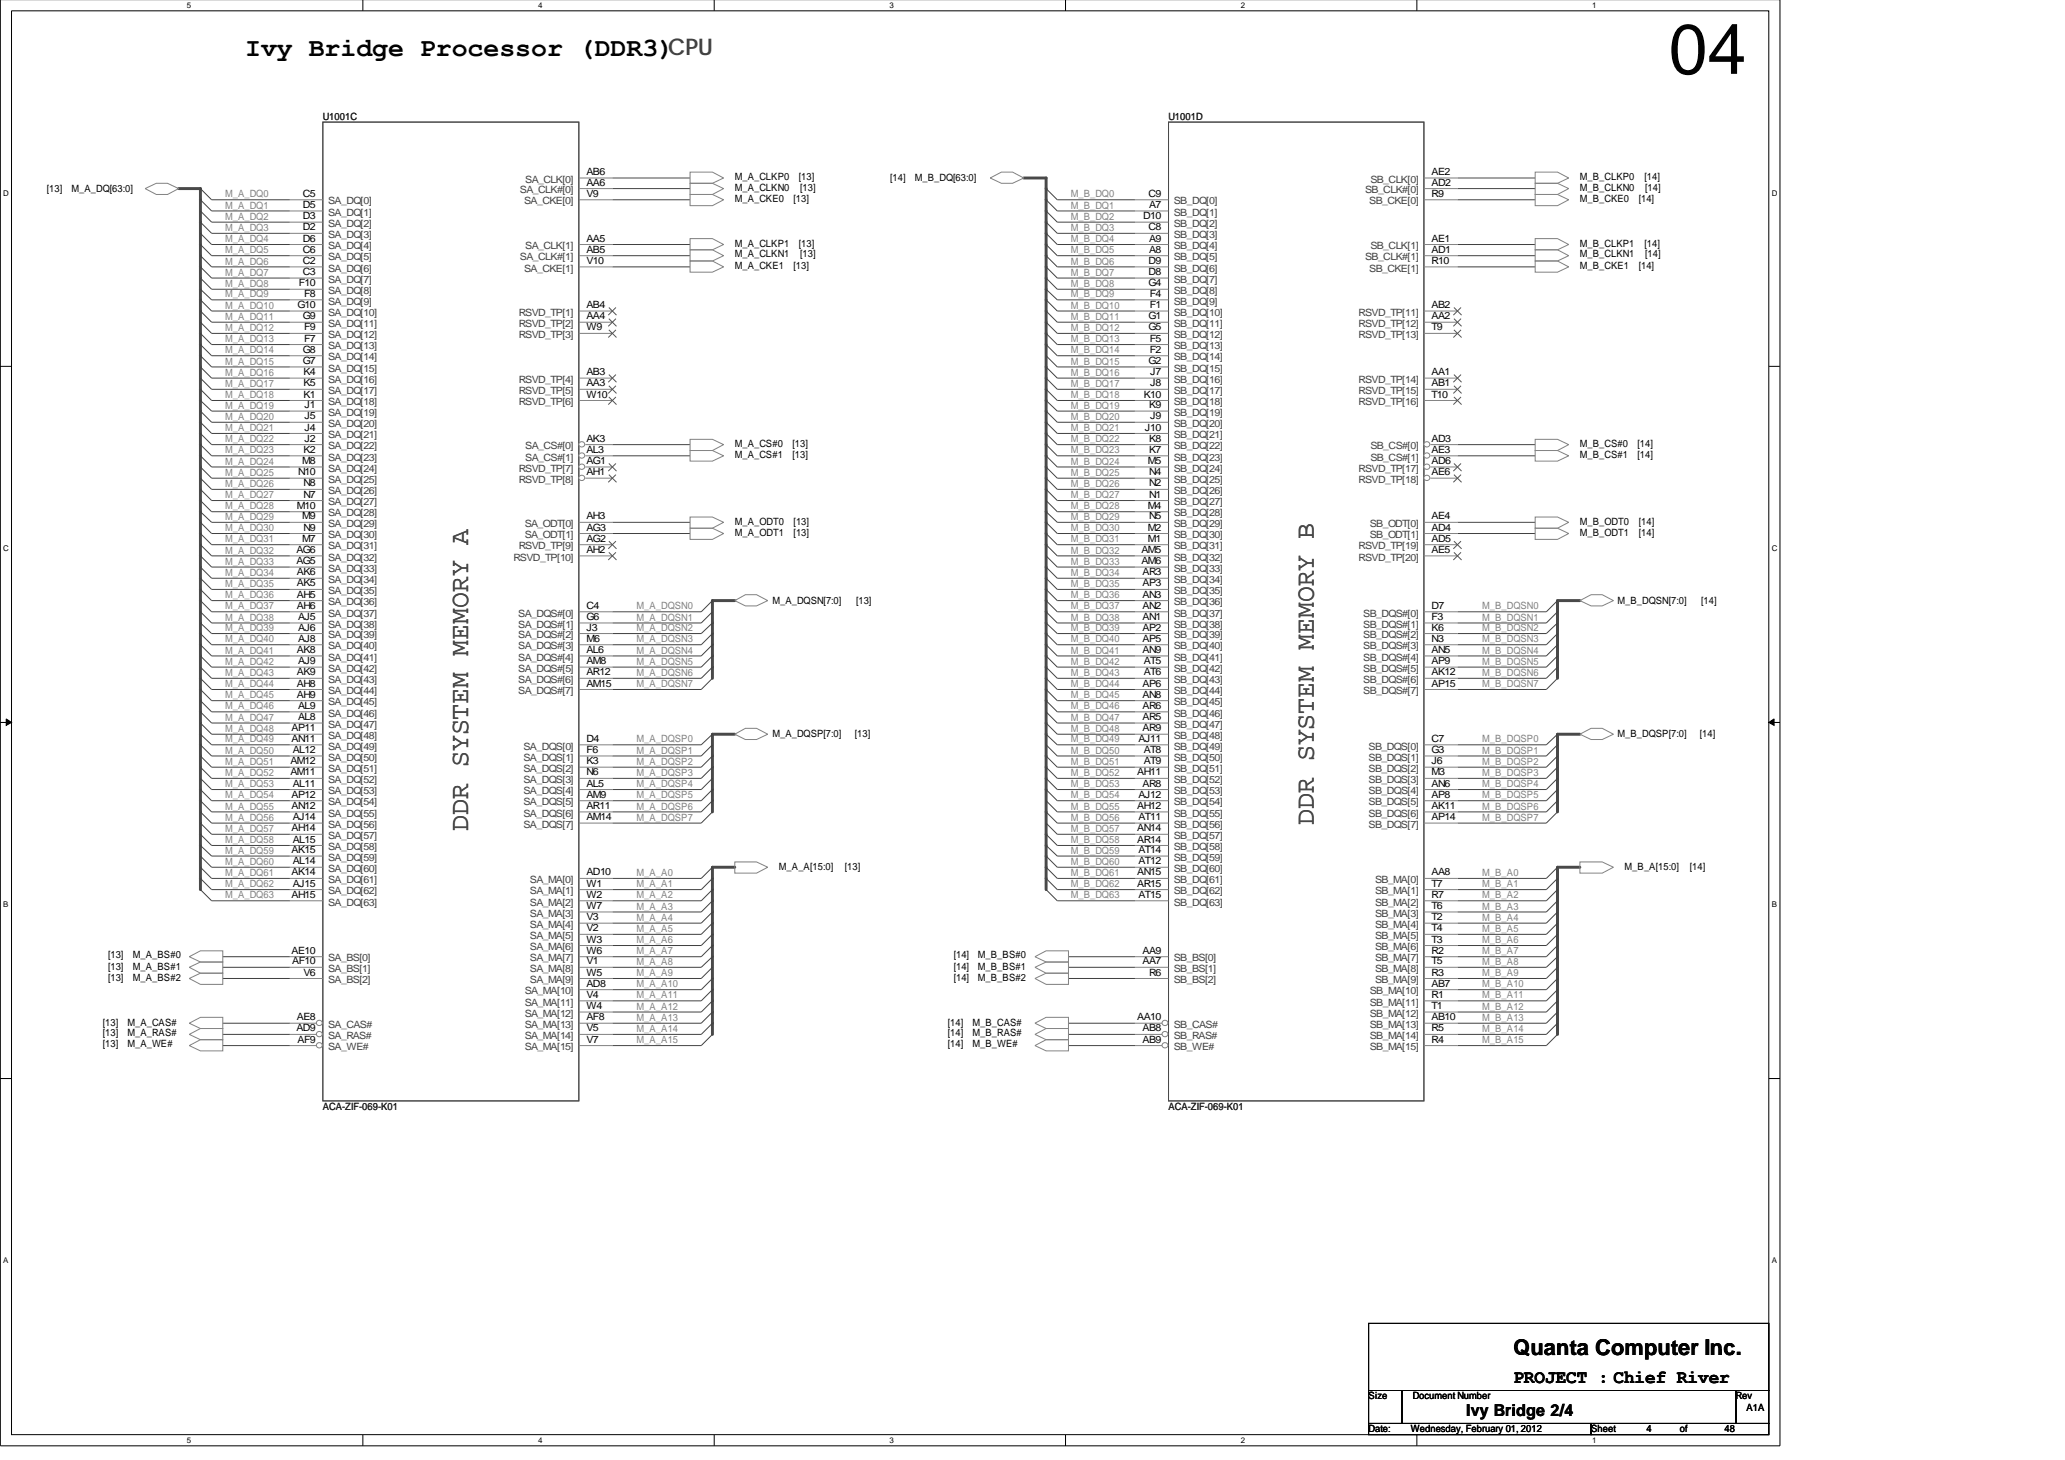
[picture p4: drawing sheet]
<svg xmlns="http://www.w3.org/2000/svg" width="297mm" height="210mm" viewBox="0 0 297 210" stroke-linecap="round" stroke-linejoin="round" font-family="sans-serif">
<defs><g id="words">
<text font-size="10.2" x="240" y="10.6">04</text>
<text font-size="3.8" x="35.3" y="8">Ivy Bridge Processor (DDR3)</text>
<g font-size="3.8" fill="#474747">
<text x="67.3" y="119.5" transform="rotate(-90 67.3 119.5)">DDR SYSTEM MEMORY A</text>
<text x="189" y="118.6" transform="rotate(-90 189 118.6)">DDR SYSTEM MEMORY B</text>
</g>
<text font-size="3.3" fill="#404040" x="96" y="7.9">CPU</text>
<text font-size="3.1" x="217.7" y="194.9">Quanta Computer Inc.</text>
<text font-size="2.7" x="217.7" y="199">PROJECT : Chief River</text>
<text font-size="2.4" x="210.9" y="203.6">Ivy Bridge 2/4</text>
<g font-size="1.4" fill="#232323">
<text x="46.4" y="17.2">U1001C</text>
<text x="168.1" y="17.2">U1001D</text>
<text x="46.4" y="159.6">ACA-ZIF-069-K01</text>
<text x="168.1" y="159.6">ACA-ZIF-069-K01</text>
</g>
<g font-size="1.4">
<text x="6.7" y="27.6">[13]</text>
<text x="10.3" y="27.6">M_A_DQ[63:0]</text>
<text x="43.6" y="28.3">C5</text>
<text x="43.6" y="29.9">D5</text>
<text x="84.4" y="26.7">AA6</text>
<text x="84.4" y="25.2">AB6</text>
<text x="84.4" y="28.3">V9</text>
<text x="105.7" y="25.9">M_A_CLKP0</text>
<text x="105.7" y="27.5">M_A_CLKN0</text>
<text x="105.7" y="29.1">M_A_CKE0</text>
<text x="114.2" y="29.1">[13]</text>
<text x="114.9" y="25.9">[13]</text>
<text x="115.1" y="27.5">[13]</text>
<text x="128" y="26">[14]</text>
<text x="131.6" y="26">M_B_DQ[63:0]</text>
<text x="165.2" y="28.3">C9</text>
<text x="165.3" y="29.9">A7</text>
<text x="205.9" y="28.3">R9</text>
<text x="205.9" y="25.2">AE2</text>
<text x="205.9" y="26.7">AD2</text>
<text x="227.3" y="27.5">M_B_CLKN0</text>
<text x="227.3" y="29.1">M_B_CKE0</text>
<text x="227.3" y="25.9">M_B_CLKP0</text>
<text x="235.7" y="29.1">[14]</text>
<text x="236.6" y="25.9">[14]</text>
<text x="236.7" y="27.5">[14]</text>
<text x="43.6" y="31.5">D3</text>
<text x="43.6" y="33.1">D2</text>
<text x="43.6" y="34.7">D6</text>
<text x="84.4" y="34.7">AA5</text>
<text x="105.7" y="35.5">M_A_CLKP1</text>
<text x="114.9" y="35.5">[13]</text>
<text x="164.4" y="31.5">D10</text>
<text x="165.2" y="33.1">C8</text>
<text x="165.3" y="34.7">A9</text>
<text x="205.9" y="34.7">AE1</text>
<text x="227.3" y="35.5">M_B_CLKP1</text>
<text x="236.6" y="35.5">[14]</text>
<text x="43" y="41.2">F10</text>
<text x="43.6" y="36.4">C6</text>
<text x="43.6" y="38">C2</text>
<text x="43.6" y="39.6">C3</text>
<text x="84.4" y="36.4">AB5</text>
<text x="84.4" y="38">V10</text>
<text x="105.7" y="37">M_A_CLKN1</text>
<text x="105.7" y="38.6">M_A_CKE1</text>
<text x="114.2" y="38.6">[13]</text>
<text x="115.1" y="37">[13]</text>
<text x="165.2" y="38">D9</text>
<text x="165.2" y="39.6">D8</text>
<text x="165.2" y="41.2">G4</text>
<text x="165.3" y="36.4">A8</text>
<text x="205.9" y="38">R10</text>
<text x="205.9" y="36.4">AD1</text>
<text x="227.3" y="37">M_B_CLKN1</text>
<text x="227.3" y="38.6">M_B_CKE1</text>
<text x="235.7" y="38.6">[14]</text>
<text x="236.7" y="37">[14]</text>
<text x="42.8" y="44.3">G10</text>
<text x="43.6" y="45.9">G9</text>
<text x="43.7" y="42.7">F8</text>
<text x="43.7" y="47.5">F9</text>
<text x="84.4" y="44.3">AB4</text>
<text x="84.4" y="45.9">AA4</text>
<text x="84.4" y="47.5">W9</text>
<text x="165.2" y="45.9">G1</text>
<text x="165.2" y="47.5">G5</text>
<text x="165.4" y="42.7">F4</text>
<text x="165.4" y="44.3">F1</text>
<text x="205.9" y="44.3">AB2</text>
<text x="205.9" y="45.9">AA2</text>
<text x="205.9" y="47.5">T9</text>
<text x="43.6" y="50.7">G8</text>
<text x="43.6" y="52.4">G7</text>
<text x="43.6" y="54">K4</text>
<text x="43.7" y="49.1">F7</text>
<text x="84.4" y="54">AB3</text>
<text x="165.2" y="52.4">G2</text>
<text x="165.4" y="49.1">F5</text>
<text x="165.4" y="50.7">F2</text>
<text x="165.5" y="54">J7</text>
<text x="205.9" y="54">AA1</text>
<text x="43.6" y="55.6">K5</text>
<text x="43.6" y="57.2">K1</text>
<text x="43.8" y="58.7">J1</text>
<text x="84.4" y="55.6">AA3</text>
<text x="84.4" y="57.2">W10</text>
<text x="164.5" y="57.2">K10</text>
<text x="165.3" y="58.7">K9</text>
<text x="165.5" y="55.6">J8</text>
<text x="205.9" y="55.6">AB1</text>
<text x="205.9" y="57.2">T10</text>
<text x="43.6" y="65.1">K2</text>
<text x="43.8" y="60.3">J5</text>
<text x="43.8" y="61.9">J4</text>
<text x="43.8" y="63.5">J2</text>
<text x="84.4" y="63.5">AK3</text>
<text x="84.4" y="65.1">AL3</text>
<text x="105.7" y="64.3">M_A_CS#0</text>
<text x="105.7" y="65.9">M_A_CS#1</text>
<text x="114" y="64.3">[13]</text>
<text x="114" y="65.9">[13]</text>
<text x="164.7" y="61.9">J10</text>
<text x="165.3" y="63.5">K8</text>
<text x="165.3" y="65.1">K7</text>
<text x="165.5" y="60.3">J9</text>
<text x="205.9" y="63.5">AD3</text>
<text x="205.9" y="65.1">AE3</text>
<text x="227.3" y="64.3">M_B_CS#0</text>
<text x="227.3" y="65.9">M_B_CS#1</text>
<text x="235.6" y="64.3">[14]</text>
<text x="235.6" y="65.9">[14]</text>
<text x="42.9" y="68.3">N10</text>
<text x="43.5" y="66.7">M8</text>
<text x="43.6" y="70">N8</text>
<text x="43.6" y="71.6">N7</text>
<text x="84.4" y="66.7">AG1</text>
<text x="84.4" y="68.3">AH1</text>
<text x="165.1" y="66.7">M5</text>
<text x="165.3" y="68.3">N4</text>
<text x="165.3" y="70">N2</text>
<text x="165.3" y="71.6">N1</text>
<text x="205.9" y="66.7">AD6</text>
<text x="205.9" y="68.3">AE6</text>
<text x="42.7" y="73.2">M10</text>
<text x="43.5" y="74.7">M9</text>
<text x="43.5" y="77.9">M7</text>
<text x="43.6" y="76.3">N9</text>
<text x="84.4" y="77.9">AG2</text>
<text x="84.4" y="74.7">AH3</text>
<text x="84.4" y="76.3">AG3</text>
<text x="105.7" y="75.5">M_A_ODT0</text>
<text x="105.7" y="77.1">M_A_ODT1</text>
<text x="114.2" y="75.5">[13]</text>
<text x="114.2" y="77.1">[13]</text>
<text x="165.1" y="73.2">M4</text>
<text x="165.1" y="76.3">M2</text>
<text x="165.1" y="77.9">M1</text>
<text x="165.3" y="74.7">N5</text>
<text x="205.9" y="74.7">AE4</text>
<text x="205.9" y="76.3">AD4</text>
<text x="205.9" y="77.9">AD5</text>
<text x="227.3" y="77.1">M_B_ODT1</text>
<text x="227.3" y="75.5">M_B_ODT0</text>
<text x="235.7" y="77.1">[14]</text>
<text x="235.7" y="75.5">[14]</text>
<text x="42.6" y="79.5">AG6</text>
<text x="42.6" y="81.1">AG5</text>
<text x="42.7" y="82.7">AK6</text>
<text x="84.4" y="79.5">AH2</text>
<text x="164.2" y="79.5">AM5</text>
<text x="164.2" y="81.1">AM6</text>
<text x="164.4" y="82.7">AR3</text>
<text x="205.9" y="79.5">AE5</text>
<text x="42.7" y="84.3">AK5</text>
<text x="42.7" y="86">AH5</text>
<text x="42.7" y="87.6">AH6</text>
<text x="42.9" y="89.2">AJ5</text>
<text x="84.4" y="87.6">C4</text>
<text x="84.4" y="89.2">G6</text>
<text x="111.1" y="86.8">M_A_DQSN[7:0]</text>
<text x="123.1" y="86.8">[13]</text>
<text x="164.4" y="84.3">AP3</text>
<text x="164.4" y="86">AN3</text>
<text x="164.4" y="87.6">AN2</text>
<text x="164.4" y="89.2">AN1</text>
<text x="205.9" y="87.6">D7</text>
<text x="205.9" y="89.2">F3</text>
<text x="232.7" y="86.8">M_B_DQSN[7:0]</text>
<text x="244.7" y="86.8">[14]</text>
<text x="42.7" y="93.9">AK8</text>
<text x="42.9" y="90.7">AJ6</text>
<text x="42.9" y="92.3">AJ8</text>
<text x="42.9" y="95.5">AJ9</text>
<text x="84.4" y="90.7">J3</text>
<text x="84.4" y="92.3">M6</text>
<text x="84.4" y="93.9">AL6</text>
<text x="84.4" y="95.5">AM8</text>
<text x="164.4" y="90.7">AP2</text>
<text x="164.4" y="92.3">AP5</text>
<text x="164.4" y="93.9">AN9</text>
<text x="164.5" y="95.5">AT5</text>
<text x="205.9" y="93.9">AN5</text>
<text x="205.9" y="95.5">AP9</text>
<text x="205.9" y="90.7">K6</text>
<text x="205.9" y="92.3">N3</text>
<text x="42.7" y="97.1">AK9</text>
<text x="42.7" y="98.7">AH8</text>
<text x="42.7" y="100.3">AH9</text>
<text x="42.9" y="102">AL9</text>
<text x="84.4" y="97.1">AR12</text>
<text x="84.4" y="98.7">AM15</text>
<text x="164.4" y="98.7">AP6</text>
<text x="164.4" y="100.3">AN8</text>
<text x="164.4" y="102">AR6</text>
<text x="164.5" y="97.1">AT6</text>
<text x="205.9" y="97.1">AK12</text>
<text x="205.9" y="98.7">AP15</text>
<text x="42" y="105.2">AP11</text>
<text x="42" y="106.7">AN11</text>
<text x="42.9" y="103.6">AL8</text>
<text x="84.4" y="106.7">D4</text>
<text x="111.1" y="106">M_A_DQSP[7:0]</text>
<text x="123" y="106">[13]</text>
<text x="163.8" y="106.7">AJ11</text>
<text x="164.4" y="103.6">AR5</text>
<text x="164.4" y="105.2">AR9</text>
<text x="205.9" y="106.7">C7</text>
<text x="232.7" y="106">M_B_DQSP[7:0]</text>
<text x="244.5" y="106">[14]</text>
<text x="41.8" y="109.9">AM12</text>
<text x="41.8" y="111.5">AM11</text>
<text x="42.1" y="108.3">AL12</text>
<text x="42.1" y="113.1">AL11</text>
<text x="84.4" y="108.3">F6</text>
<text x="84.4" y="109.9">K3</text>
<text x="84.4" y="111.5">N6</text>
<text x="84.4" y="113.1">AL5</text>
<text x="163.6" y="111.5">AH11</text>
<text x="164.4" y="113.1">AR8</text>
<text x="164.5" y="108.3">AT8</text>
<text x="164.5" y="109.9">AT9</text>
<text x="205.9" y="113.1">AN6</text>
<text x="205.9" y="108.3">G3</text>
<text x="205.9" y="109.9">J6</text>
<text x="205.9" y="111.5">M3</text>
<text x="42" y="114.7">AP12</text>
<text x="42" y="116.3">AN12</text>
<text x="42" y="119.6">AH14</text>
<text x="42.1" y="118">AJ14</text>
<text x="84.4" y="114.7">AM9</text>
<text x="84.4" y="116.3">AR11</text>
<text x="84.4" y="118">AM14</text>
<text x="163.6" y="116.3">AH12</text>
<text x="163.6" y="119.6">AN14</text>
<text x="163.8" y="114.7">AJ12</text>
<text x="163.8" y="118">AT11</text>
<text x="205.9" y="114.7">AP8</text>
<text x="205.9" y="116.3">AK11</text>
<text x="205.9" y="118">AP14</text>
<text x="42" y="122.7">AK15</text>
<text x="42" y="125.9">AK14</text>
<text x="42.1" y="121.2">AL15</text>
<text x="42.1" y="124.3">AL14</text>
<text x="84.4" y="125.9">AD10</text>
<text x="112" y="125.1">M_A_A[15:0]</text>
<text x="121.5" y="125.1">[13]</text>
<text x="163.6" y="121.2">AR14</text>
<text x="163.6" y="125.9">AN15</text>
<text x="163.8" y="122.7">AT14</text>
<text x="163.8" y="124.3">AT12</text>
<text x="205.9" y="125.9">AA8</text>
<text x="233.7" y="125.1">M_B_A[15:0]</text>
<text x="243.1" y="125.1">[14]</text>
<text x="42" y="129.1">AH15</text>
<text x="42.1" y="127.5">AJ15</text>
<text x="84.4" y="127.5">W1</text>
<text x="84.4" y="129.1">W2</text>
<text x="84.4" y="130.7">W7</text>
<text x="163.6" y="127.5">AR15</text>
<text x="163.8" y="129.1">AT15</text>
<text x="205.9" y="127.5">T7</text>
<text x="205.9" y="129.1">R7</text>
<text x="205.9" y="130.7">T6</text>
<text x="15.5" y="137.8">[13]</text>
<text x="19.1" y="137.8">M_A_BS#0</text>
<text x="42" y="137.2">AE10</text>
<text x="84.4" y="132.3">V3</text>
<text x="84.4" y="134">V2</text>
<text x="84.4" y="135.6">W3</text>
<text x="84.4" y="137.2">W6</text>
<text x="137.2" y="137.8">[14]</text>
<text x="140.7" y="137.8">M_B_BS#0</text>
<text x="164.4" y="137.2">AA9</text>
<text x="205.9" y="132.3">T2</text>
<text x="205.9" y="134">T4</text>
<text x="205.9" y="135.6">T3</text>
<text x="205.9" y="137.2">R2</text>
<text x="15.5" y="139.5">[13]</text>
<text x="15.5" y="141.1">[13]</text>
<text x="19.1" y="139.5">M_A_BS#1</text>
<text x="19.1" y="141.1">M_A_BS#2</text>
<text x="42" y="138.7">AF10</text>
<text x="43.6" y="140.3">V6</text>
<text x="84.4" y="138.7">V1</text>
<text x="84.4" y="140.3">W5</text>
<text x="84.4" y="141.9">AD8</text>
<text x="84.4" y="143.5">V4</text>
<text x="137.2" y="139.5">[14]</text>
<text x="137.2" y="141.1">[14]</text>
<text x="140.7" y="139.5">M_B_BS#1</text>
<text x="140.7" y="141.1">M_B_BS#2</text>
<text x="164.4" y="138.7">AA7</text>
<text x="165.3" y="140.3">R6</text>
<text x="205.9" y="138.7">T5</text>
<text x="205.9" y="140.3">R3</text>
<text x="205.9" y="141.9">AB7</text>
<text x="205.9" y="143.5">R1</text>
<text x="14.8" y="149">[13]</text>
<text x="14.8" y="147.5">[13]</text>
<text x="18.3" y="149">M_A_RAS#</text>
<text x="18.3" y="147.5">M_A_CAS#</text>
<text x="42.6" y="148.3">AD9</text>
<text x="42.7" y="146.7">AE8</text>
<text x="42.8" y="150">AF9</text>
<text x="84.4" y="145.1">W4</text>
<text x="84.4" y="146.7">AF8</text>
<text x="84.4" y="148.3">V5</text>
<text x="84.4" y="150">V7</text>
<text x="136.3" y="149">[14]</text>
<text x="136.3" y="147.5">[14]</text>
<text x="139.9" y="149">M_B_RAS#</text>
<text x="139.9" y="147.5">M_B_CAS#</text>
<text x="163.6" y="146.7">AA10</text>
<text x="164.4" y="148.3">AB8</text>
<text x="164.4" y="150">AB9</text>
<text x="205.9" y="145.1">T1</text>
<text x="205.9" y="146.7">AB10</text>
<text x="205.9" y="148.3">R5</text>
<text x="205.9" y="150">R4</text>
<text x="14.8" y="150.6">[13]</text>
<text x="18.3" y="150.6">M_A_WE#</text>
<text x="136.3" y="150.6">[14]</text>
<text x="139.9" y="150.6">M_B_WE#</text>
<text x="196.9" y="201.3">Size</text>
<text x="203.2" y="201.3">Document Number</text>
<text x="249.7" y="201.3">Rev</text>
<text x="251.2" y="202.9">A1A</text>
<text x="196.9" y="206">Date:</text>
<text x="203" y="206">Wednesday, February 01, 2012</text>
<text x="228.9" y="206">Sheet</text>
<text x="236.8" y="206">4</text>
<text x="241.6" y="206">of</text>
<text x="248.1" y="206">48</text>
</g>
<g font-size="1.4" fill="#818181">
<text x="32.4" y="28.4">M_A_DQ0</text>
<text x="154" y="28.4">M_B_DQ0</text>
<text x="32.4" y="30">M_A_DQ1</text>
<text x="32.4" y="31.6">M_A_DQ2</text>
<text x="32.4" y="33.2">M_A_DQ3</text>
<text x="32.4" y="34.8">M_A_DQ4</text>
<text x="154" y="31.6">M_B_DQ2</text>
<text x="154" y="33.2">M_B_DQ3</text>
<text x="154" y="34.8">M_B_DQ4</text>
<text x="154" y="30">M_B_DQ1</text>
<text x="32.4" y="36.4">M_A_DQ5</text>
<text x="32.4" y="38">M_A_DQ6</text>
<text x="32.4" y="39.7">M_A_DQ7</text>
<text x="32.4" y="41.3">M_A_DQ8</text>
<text x="154" y="38">M_B_DQ6</text>
<text x="154" y="39.7">M_B_DQ7</text>
<text x="154" y="36.4">M_B_DQ5</text>
<text x="154" y="41.3">M_B_DQ8</text>
<text x="32.4" y="44.4">M_A_DQ10</text>
<text x="32.4" y="46">M_A_DQ11</text>
<text x="32.4" y="47.6">M_A_DQ12</text>
<text x="32.4" y="42.8">M_A_DQ9</text>
<text x="154" y="44.4">M_B_DQ10</text>
<text x="154" y="46">M_B_DQ11</text>
<text x="154" y="47.6">M_B_DQ12</text>
<text x="154" y="42.8">M_B_DQ9</text>
<text x="32.4" y="49.2">M_A_DQ13</text>
<text x="32.4" y="50.8">M_A_DQ14</text>
<text x="32.4" y="52.4">M_A_DQ15</text>
<text x="154" y="49.2">M_B_DQ13</text>
<text x="154" y="52.4">M_B_DQ15</text>
<text x="154" y="50.8">M_B_DQ14</text>
<text x="32.4" y="57.3">M_A_DQ18</text>
<text x="32.4" y="58.8">M_A_DQ19</text>
<text x="32.4" y="54">M_A_DQ16</text>
<text x="32.4" y="55.7">M_A_DQ17</text>
<text x="154" y="57.3">M_B_DQ18</text>
<text x="154" y="58.8">M_B_DQ19</text>
<text x="154" y="54">M_B_DQ16</text>
<text x="154" y="55.7">M_B_DQ17</text>
<text x="32.4" y="62">M_A_DQ21</text>
<text x="32.4" y="60.4">M_A_DQ20</text>
<text x="32.4" y="63.6">M_A_DQ22</text>
<text x="32.4" y="65.2">M_A_DQ23</text>
<text x="154" y="62">M_B_DQ21</text>
<text x="154" y="60.4">M_B_DQ20</text>
<text x="154" y="65.2">M_B_DQ23</text>
<text x="154" y="63.6">M_B_DQ22</text>
<text x="32.4" y="66.8">M_A_DQ24</text>
<text x="32.4" y="71.7">M_A_DQ27</text>
<text x="32.4" y="70">M_A_DQ26</text>
<text x="32.4" y="68.4">M_A_DQ25</text>
<text x="154" y="68.4">M_B_DQ25</text>
<text x="154" y="66.8">M_B_DQ24</text>
<text x="154" y="71.7">M_B_DQ27</text>
<text x="154" y="70">M_B_DQ26</text>
<text x="32.4" y="76.4">M_A_DQ30</text>
<text x="32.4" y="73.3">M_A_DQ28</text>
<text x="32.4" y="74.8">M_A_DQ29</text>
<text x="154" y="76.4">M_B_DQ30</text>
<text x="154" y="73.3">M_B_DQ28</text>
<text x="154" y="74.8">M_B_DQ29</text>
<text x="32.4" y="78">M_A_DQ31</text>
<text x="32.4" y="82.8">M_A_DQ34</text>
<text x="32.4" y="79.6">M_A_DQ32</text>
<text x="32.4" y="81.2">M_A_DQ33</text>
<text x="154" y="82.8">M_B_DQ34</text>
<text x="154" y="79.6">M_B_DQ32</text>
<text x="154" y="81.2">M_B_DQ33</text>
<text x="154" y="78">M_B_DQ31</text>
<text x="32.4" y="84.4">M_A_DQ35</text>
<text x="32.4" y="87.7">M_A_DQ37</text>
<text x="32.4" y="86">M_A_DQ36</text>
<text x="32.4" y="89.3">M_A_DQ38</text>
<text x="91.6" y="89.3">M_A_DQSN1</text>
<text x="91.6" y="87.7">M_A_DQSN0</text>
<text x="154" y="84.4">M_B_DQ35</text>
<text x="154" y="87.7">M_B_DQ37</text>
<text x="154" y="86">M_B_DQ36</text>
<text x="154" y="89.3">M_B_DQ38</text>
<text x="213.2" y="89.3">M_B_DQSN1</text>
<text x="213.2" y="87.7">M_B_DQSN0</text>
<text x="32.4" y="90.8">M_A_DQ39</text>
<text x="32.4" y="92.4">M_A_DQ40</text>
<text x="32.4" y="95.6">M_A_DQ42</text>
<text x="32.4" y="94">M_A_DQ41</text>
<text x="91.6" y="92.4">M_A_DQSN3</text>
<text x="91.6" y="90.8">M_A_DQSN2</text>
<text x="91.6" y="95.6">M_A_DQSN5</text>
<text x="91.6" y="94">M_A_DQSN4</text>
<text x="154" y="90.8">M_B_DQ39</text>
<text x="154" y="94">M_B_DQ41</text>
<text x="154" y="92.4">M_B_DQ40</text>
<text x="154" y="95.6">M_B_DQ42</text>
<text x="213.2" y="92.4">M_B_DQSN3</text>
<text x="213.2" y="90.8">M_B_DQSN2</text>
<text x="213.2" y="95.6">M_B_DQSN5</text>
<text x="213.2" y="94">M_B_DQSN4</text>
<text x="32.4" y="98.8">M_A_DQ44</text>
<text x="32.4" y="100.4">M_A_DQ45</text>
<text x="32.4" y="97.2">M_A_DQ43</text>
<text x="91.6" y="97.2">M_A_DQSN6</text>
<text x="91.6" y="98.8">M_A_DQSN7</text>
<text x="154" y="98.8">M_B_DQ44</text>
<text x="154" y="100.4">M_B_DQ45</text>
<text x="154" y="97.2">M_B_DQ43</text>
<text x="213.2" y="97.2">M_B_DQSN6</text>
<text x="213.2" y="98.8">M_B_DQSN7</text>
<text x="32.4" y="103.7">M_A_DQ47</text>
<text x="32.4" y="102">M_A_DQ46</text>
<text x="32.4" y="106.8">M_A_DQ49</text>
<text x="32.4" y="105.3">M_A_DQ48</text>
<text x="91.6" y="106.8">M_A_DQSP0</text>
<text x="154" y="102">M_B_DQ46</text>
<text x="154" y="103.7">M_B_DQ47</text>
<text x="154" y="105.3">M_B_DQ48</text>
<text x="154" y="106.8">M_B_DQ49</text>
<text x="213.2" y="106.8">M_B_DQSP0</text>
<text x="32.4" y="111.6">M_A_DQ52</text>
<text x="32.4" y="113.2">M_A_DQ53</text>
<text x="32.4" y="110">M_A_DQ51</text>
<text x="32.4" y="108.4">M_A_DQ50</text>
<text x="91.6" y="108.4">M_A_DQSP1</text>
<text x="91.6" y="110">M_A_DQSP2</text>
<text x="91.6" y="111.6">M_A_DQSP3</text>
<text x="91.6" y="113.2">M_A_DQSP4</text>
<text x="154" y="113.2">M_B_DQ53</text>
<text x="154" y="110">M_B_DQ51</text>
<text x="154" y="108.4">M_B_DQ50</text>
<text x="154" y="111.6">M_B_DQ52</text>
<text x="213.2" y="108.4">M_B_DQSP1</text>
<text x="213.2" y="111.6">M_B_DQSP3</text>
<text x="213.2" y="110">M_B_DQSP2</text>
<text x="213.2" y="113.2">M_B_DQSP4</text>
<text x="32.4" y="114.8">M_A_DQ54</text>
<text x="32.4" y="118">M_A_DQ56</text>
<text x="32.4" y="116.4">M_A_DQ55</text>
<text x="32.4" y="119.6">M_A_DQ57</text>
<text x="91.6" y="116.4">M_A_DQSP6</text>
<text x="91.6" y="114.8">M_A_DQSP5</text>
<text x="91.6" y="118">M_A_DQSP7</text>
<text x="154" y="118">M_B_DQ56</text>
<text x="154" y="119.6">M_B_DQ57</text>
<text x="154" y="114.8">M_B_DQ54</text>
<text x="154" y="116.4">M_B_DQ55</text>
<text x="213.2" y="114.8">M_B_DQSP5</text>
<text x="213.2" y="116.4">M_B_DQSP6</text>
<text x="213.2" y="118">M_B_DQSP7</text>
<text x="32.4" y="121.3">M_A_DQ58</text>
<text x="32.4" y="122.8">M_A_DQ59</text>
<text x="32.4" y="126">M_A_DQ61</text>
<text x="32.4" y="124.4">M_A_DQ60</text>
<text x="91.6" y="126">M_A_A0</text>
<text x="154" y="121.3">M_B_DQ58</text>
<text x="154" y="122.8">M_B_DQ59</text>
<text x="154" y="126">M_B_DQ61</text>
<text x="154" y="124.4">M_B_DQ60</text>
<text x="213.2" y="126">M_B_A0</text>
<text x="32.4" y="127.6">M_A_DQ62</text>
<text x="32.4" y="129.2">M_A_DQ63</text>
<text x="91.6" y="127.6">M_A_A1</text>
<text x="91.6" y="129.2">M_A_A2</text>
<text x="91.6" y="130.8">M_A_A3</text>
<text x="154" y="129.2">M_B_DQ63</text>
<text x="154" y="127.6">M_B_DQ62</text>
<text x="213.2" y="127.6">M_B_A1</text>
<text x="213.2" y="129.2">M_B_A2</text>
<text x="213.2" y="130.8">M_B_A3</text>
<text x="91.6" y="134">M_A_A5</text>
<text x="91.6" y="135.6">M_A_A6</text>
<text x="91.6" y="137.3">M_A_A7</text>
<text x="91.6" y="132.4">M_A_A4</text>
<text x="213.2" y="134">M_B_A5</text>
<text x="213.2" y="135.6">M_B_A6</text>
<text x="213.2" y="137.3">M_B_A7</text>
<text x="213.2" y="132.4">M_B_A4</text>
<text x="91.6" y="140.4">M_A_A9</text>
<text x="91.6" y="142">M_A_A10</text>
<text x="91.6" y="143.6">M_A_A11</text>
<text x="91.6" y="138.8">M_A_A8</text>
<text x="213.2" y="140.4">M_B_A9</text>
<text x="213.2" y="142">M_B_A10</text>
<text x="213.2" y="143.6">M_B_A11</text>
<text x="213.2" y="138.8">M_B_A8</text>
<text x="91.6" y="145.2">M_A_A12</text>
<text x="91.6" y="148.4">M_A_A14</text>
<text x="91.6" y="146.8">M_A_A13</text>
<text x="213.2" y="145.2">M_B_A12</text>
<text x="213.2" y="148.4">M_B_A14</text>
<text x="213.2" y="146.8">M_B_A13</text>
<text x="91.6" y="150">M_A_A15</text>
<text x="213.2" y="150">M_B_A15</text>
</g>
<g font-size="1.4" fill="#414141">
<text x="47.2" y="29.4">SA_DQ[0]</text>
<text x="74.8" y="27.8">SA_CLK#[0]</text>
<text x="75.4" y="29.4">SA_CKE[0]</text>
<text x="75.6" y="26.3">SA_CLK[0]</text>
<text x="168.8" y="29.4">SB_DQ[0]</text>
<text x="196.4" y="27.8">SB_CLK#[0]</text>
<text x="197" y="29.4">SB_CKE[0]</text>
<text x="197.1" y="26.3">SB_CLK[0]</text>
<text x="47.2" y="31">SA_DQ[1]</text>
<text x="47.2" y="32.6">SA_DQ[2]</text>
<text x="47.2" y="34.2">SA_DQ[3]</text>
<text x="47.2" y="35.8">SA_DQ[4]</text>
<text x="75.6" y="35.8">SA_CLK[1]</text>
<text x="168.8" y="31">SB_DQ[1]</text>
<text x="168.8" y="32.6">SB_DQ[2]</text>
<text x="168.8" y="34.2">SB_DQ[3]</text>
<text x="168.8" y="35.8">SB_DQ[4]</text>
<text x="197.1" y="35.8">SB_CLK[1]</text>
<text x="47.2" y="37.5">SA_DQ[5]</text>
<text x="47.2" y="39.1">SA_DQ[6]</text>
<text x="47.2" y="40.7">SA_DQ[7]</text>
<text x="74.8" y="37.5">SA_CLK#[1]</text>
<text x="75.4" y="39.1">SA_CKE[1]</text>
<text x="168.8" y="37.5">SB_DQ[5]</text>
<text x="168.8" y="39.1">SB_DQ[6]</text>
<text x="168.8" y="40.7">SB_DQ[7]</text>
<text x="196.4" y="37.5">SB_CLK#[1]</text>
<text x="197" y="39.1">SB_CKE[1]</text>
<text x="47.2" y="42.3">SA_DQ[8]</text>
<text x="47.2" y="43.8">SA_DQ[9]</text>
<text x="47.2" y="45.4">SA_DQ[10]</text>
<text x="47.2" y="47">SA_DQ[11]</text>
<text x="74.6" y="45.4">RSVD_TP[1]</text>
<text x="74.6" y="47">RSVD_TP[2]</text>
<text x="168.8" y="42.3">SB_DQ[8]</text>
<text x="168.8" y="43.8">SB_DQ[9]</text>
<text x="168.8" y="45.4">SB_DQ[10]</text>
<text x="168.8" y="47">SB_DQ[11]</text>
<text x="195.4" y="45.4">RSVD_TP[11]</text>
<text x="195.4" y="47">RSVD_TP[12]</text>
<text x="47.2" y="48.6">SA_DQ[12]</text>
<text x="47.2" y="50.2">SA_DQ[13]</text>
<text x="47.2" y="51.8">SA_DQ[14]</text>
<text x="47.2" y="53.5">SA_DQ[15]</text>
<text x="74.6" y="48.6">RSVD_TP[3]</text>
<text x="168.8" y="48.6">SB_DQ[12]</text>
<text x="168.8" y="50.2">SB_DQ[13]</text>
<text x="168.8" y="51.8">SB_DQ[14]</text>
<text x="168.8" y="53.5">SB_DQ[15]</text>
<text x="195.4" y="48.6">RSVD_TP[13]</text>
<text x="47.2" y="55.1">SA_DQ[16]</text>
<text x="47.2" y="56.7">SA_DQ[17]</text>
<text x="47.2" y="58.3">SA_DQ[18]</text>
<text x="47.2" y="59.8">SA_DQ[19]</text>
<text x="74.6" y="55.1">RSVD_TP[4]</text>
<text x="74.6" y="56.7">RSVD_TP[5]</text>
<text x="74.6" y="58.3">RSVD_TP[6]</text>
<text x="168.8" y="55.1">SB_DQ[16]</text>
<text x="168.8" y="56.7">SB_DQ[17]</text>
<text x="168.8" y="58.3">SB_DQ[18]</text>
<text x="168.8" y="59.8">SB_DQ[19]</text>
<text x="195.4" y="55.1">RSVD_TP[14]</text>
<text x="195.4" y="56.7">RSVD_TP[15]</text>
<text x="195.4" y="58.3">RSVD_TP[16]</text>
<text x="47.2" y="61.4">SA_DQ[20]</text>
<text x="47.2" y="63">SA_DQ[21]</text>
<text x="47.2" y="64.6">SA_DQ[22]</text>
<text x="75.6" y="64.6">SA_CS#[0]</text>
<text x="168.8" y="61.4">SB_DQ[20]</text>
<text x="168.8" y="63">SB_DQ[21]</text>
<text x="168.8" y="64.6">SB_DQ[22]</text>
<text x="197.1" y="64.6">SB_CS#[0]</text>
<text x="47.2" y="66.2">SA_DQ[23]</text>
<text x="47.2" y="67.8">SA_DQ[24]</text>
<text x="47.2" y="69.5">SA_DQ[25]</text>
<text x="47.2" y="71.1">SA_DQ[26]</text>
<text x="74.6" y="67.8">RSVD_TP[7]</text>
<text x="74.6" y="69.5">RSVD_TP[8]</text>
<text x="75.6" y="66.2">SA_CS#[1]</text>
<text x="168.8" y="66.2">SB_DQ[23]</text>
<text x="168.8" y="67.8">SB_DQ[24]</text>
<text x="168.8" y="69.5">SB_DQ[25]</text>
<text x="168.8" y="71.1">SB_DQ[26]</text>
<text x="195.4" y="67.8">RSVD_TP[17]</text>
<text x="195.4" y="69.5">RSVD_TP[18]</text>
<text x="197.1" y="66.2">SB_CS#[1]</text>
<text x="47.2" y="72.7">SA_DQ[27]</text>
<text x="47.2" y="74.3">SA_DQ[28]</text>
<text x="47.2" y="75.8">SA_DQ[29]</text>
<text x="47.2" y="77.4">SA_DQ[30]</text>
<text x="75.5" y="75.8">SA_ODT[0]</text>
<text x="75.5" y="77.4">SA_ODT[1]</text>
<text x="168.8" y="72.7">SB_DQ[27]</text>
<text x="168.8" y="74.3">SB_DQ[28]</text>
<text x="168.8" y="75.8">SB_DQ[29]</text>
<text x="168.8" y="77.4">SB_DQ[30]</text>
<text x="197" y="75.8">SB_ODT[0]</text>
<text x="197" y="77.4">SB_ODT[1]</text>
<text x="47.2" y="79">SA_DQ[31]</text>
<text x="47.2" y="80.6">SA_DQ[32]</text>
<text x="47.2" y="82.2">SA_DQ[33]</text>
<text x="47.2" y="83.8">SA_DQ[34]</text>
<text x="73.9" y="80.6">RSVD_TP[10]</text>
<text x="74.6" y="79">RSVD_TP[9]</text>
<text x="168.8" y="79">SB_DQ[31]</text>
<text x="168.8" y="80.6">SB_DQ[32]</text>
<text x="168.8" y="82.2">SB_DQ[33]</text>
<text x="168.8" y="83.8">SB_DQ[34]</text>
<text x="195.4" y="79">RSVD_TP[19]</text>
<text x="195.4" y="80.6">RSVD_TP[20]</text>
<text x="47.2" y="85.4">SA_DQ[35]</text>
<text x="47.2" y="87.1">SA_DQ[36]</text>
<text x="47.2" y="88.7">SA_DQ[37]</text>
<text x="74.5" y="88.7">SA_DQS#[0]</text>
<text x="168.8" y="85.4">SB_DQ[35]</text>
<text x="168.8" y="87.1">SB_DQ[36]</text>
<text x="168.8" y="88.7">SB_DQ[37]</text>
<text x="196.1" y="88.7">SB_DQS#[0]</text>
<text x="47.2" y="90.3">SA_DQ[38]</text>
<text x="47.2" y="91.8">SA_DQ[39]</text>
<text x="47.2" y="93.4">SA_DQ[40]</text>
<text x="47.2" y="95">SA_DQ[41]</text>
<text x="74.5" y="90.3">SA_DQS#[1]</text>
<text x="74.5" y="91.8">SA_DQS#[2]</text>
<text x="74.5" y="93.4">SA_DQS#[3]</text>
<text x="74.5" y="95">SA_DQS#[4]</text>
<text x="168.8" y="90.3">SB_DQ[38]</text>
<text x="168.8" y="91.8">SB_DQ[39]</text>
<text x="168.8" y="93.4">SB_DQ[40]</text>
<text x="168.8" y="95">SB_DQ[41]</text>
<text x="196.1" y="95">SB_DQS#[4]</text>
<text x="196.1" y="90.3">SB_DQS#[1]</text>
<text x="196.1" y="91.8">SB_DQS#[2]</text>
<text x="196.1" y="93.4">SB_DQS#[3]</text>
<text x="47.2" y="96.6">SA_DQ[42]</text>
<text x="47.2" y="98.2">SA_DQ[43]</text>
<text x="47.2" y="99.8">SA_DQ[44]</text>
<text x="47.2" y="101.4">SA_DQ[45]</text>
<text x="74.5" y="96.6">SA_DQS#[5]</text>
<text x="74.5" y="98.2">SA_DQS#[6]</text>
<text x="74.5" y="99.8">SA_DQS#[7]</text>
<text x="168.8" y="96.6">SB_DQ[42]</text>
<text x="168.8" y="98.2">SB_DQ[43]</text>
<text x="168.8" y="99.8">SB_DQ[44]</text>
<text x="168.8" y="101.4">SB_DQ[45]</text>
<text x="196.1" y="96.6">SB_DQS#[5]</text>
<text x="196.1" y="98.2">SB_DQS#[6]</text>
<text x="196.1" y="99.8">SB_DQS#[7]</text>
<text x="47.2" y="103.1">SA_DQ[46]</text>
<text x="47.2" y="104.7">SA_DQ[47]</text>
<text x="47.2" y="106.3">SA_DQ[48]</text>
<text x="47.2" y="107.8">SA_DQ[49]</text>
<text x="75.3" y="107.8">SA_DQS[0]</text>
<text x="168.8" y="103.1">SB_DQ[46]</text>
<text x="168.8" y="104.7">SB_DQ[47]</text>
<text x="168.8" y="106.3">SB_DQ[48]</text>
<text x="168.8" y="107.8">SB_DQ[49]</text>
<text x="196.9" y="107.8">SB_DQS[0]</text>
<text x="47.2" y="109.4">SA_DQ[50]</text>
<text x="47.2" y="111">SA_DQ[51]</text>
<text x="47.2" y="112.6">SA_DQ[52]</text>
<text x="75.3" y="109.4">SA_DQS[1]</text>
<text x="75.3" y="111">SA_DQS[2]</text>
<text x="75.3" y="112.6">SA_DQS[3]</text>
<text x="168.8" y="109.4">SB_DQ[50]</text>
<text x="168.8" y="111">SB_DQ[51]</text>
<text x="168.8" y="112.6">SB_DQ[52]</text>
<text x="196.9" y="109.4">SB_DQS[1]</text>
<text x="196.9" y="111">SB_DQS[2]</text>
<text x="196.9" y="112.6">SB_DQS[3]</text>
<text x="47.2" y="114.2">SA_DQ[53]</text>
<text x="47.2" y="115.8">SA_DQ[54]</text>
<text x="47.2" y="117.4">SA_DQ[55]</text>
<text x="47.2" y="119.1">SA_DQ[56]</text>
<text x="75.3" y="114.2">SA_DQS[4]</text>
<text x="75.3" y="115.8">SA_DQS[5]</text>
<text x="75.3" y="117.4">SA_DQS[6]</text>
<text x="75.3" y="119.1">SA_DQS[7]</text>
<text x="168.8" y="114.2">SB_DQ[53]</text>
<text x="168.8" y="115.8">SB_DQ[54]</text>
<text x="168.8" y="117.4">SB_DQ[55]</text>
<text x="168.8" y="119.1">SB_DQ[56]</text>
<text x="196.9" y="114.2">SB_DQS[4]</text>
<text x="196.9" y="115.8">SB_DQS[5]</text>
<text x="196.9" y="117.4">SB_DQS[6]</text>
<text x="196.9" y="119.1">SB_DQS[7]</text>
<text x="47.2" y="120.7">SA_DQ[57]</text>
<text x="47.2" y="122.3">SA_DQ[58]</text>
<text x="47.2" y="123.8">SA_DQ[59]</text>
<text x="47.2" y="125.4">SA_DQ[60]</text>
<text x="168.8" y="120.7">SB_DQ[57]</text>
<text x="168.8" y="122.3">SB_DQ[58]</text>
<text x="168.8" y="123.8">SB_DQ[59]</text>
<text x="168.8" y="125.4">SB_DQ[60]</text>
<text x="47.2" y="127">SA_DQ[61]</text>
<text x="47.2" y="128.6">SA_DQ[62]</text>
<text x="47.2" y="130.2">SA_DQ[63]</text>
<text x="76.2" y="127">SA_MA[0]</text>
<text x="76.2" y="128.6">SA_MA[1]</text>
<text x="76.2" y="130.2">SA_MA[2]</text>
<text x="76.2" y="131.8">SA_MA[3]</text>
<text x="168.8" y="127">SB_DQ[61]</text>
<text x="168.8" y="128.6">SB_DQ[62]</text>
<text x="168.8" y="130.2">SB_DQ[63]</text>
<text x="197.8" y="127">SB_MA[0]</text>
<text x="197.8" y="128.6">SB_MA[1]</text>
<text x="197.8" y="130.2">SB_MA[2]</text>
<text x="197.8" y="131.8">SB_MA[3]</text>
<text x="76.2" y="133.4">SA_MA[4]</text>
<text x="76.2" y="135.1">SA_MA[5]</text>
<text x="76.2" y="136.7">SA_MA[6]</text>
<text x="197.8" y="133.4">SB_MA[4]</text>
<text x="197.8" y="135.1">SB_MA[5]</text>
<text x="197.8" y="136.7">SB_MA[6]</text>
<text x="47.2" y="138.3">SA_BS[0]</text>
<text x="47.2" y="139.8">SA_BS[1]</text>
<text x="47.2" y="141.4">SA_BS[2]</text>
<text x="75.5" y="143">SA_MA[10]</text>
<text x="76.2" y="138.3">SA_MA[7]</text>
<text x="76.2" y="139.8">SA_MA[8]</text>
<text x="76.2" y="141.4">SA_MA[9]</text>
<text x="168.8" y="138.3">SB_BS[0]</text>
<text x="168.8" y="139.8">SB_BS[1]</text>
<text x="168.8" y="141.4">SB_BS[2]</text>
<text x="197" y="143">SB_MA[10]</text>
<text x="197.8" y="138.3">SB_MA[7]</text>
<text x="197.8" y="139.8">SB_MA[8]</text>
<text x="197.8" y="141.4">SB_MA[9]</text>
<text x="47.2" y="147.8">SA_CAS#</text>
<text x="47.2" y="149.4">SA_RAS#</text>
<text x="75.5" y="144.6">SA_MA[11]</text>
<text x="75.5" y="146.2">SA_MA[12]</text>
<text x="75.5" y="147.8">SA_MA[13]</text>
<text x="75.5" y="149.4">SA_MA[14]</text>
<text x="168.8" y="147.8">SB_CAS#</text>
<text x="168.8" y="149.4">SB_RAS#</text>
<text x="197" y="144.6">SB_MA[11]</text>
<text x="197" y="146.2">SB_MA[12]</text>
<text x="197" y="147.8">SB_MA[13]</text>
<text x="197" y="149.4">SB_MA[14]</text>
<text x="47.2" y="151.1">SA_WE#</text>
<text x="75.5" y="151.1">SA_MA[15]</text>
<text x="168.8" y="151.1">SB_WE#</text>
<text x="197" y="151.1">SB_MA[15]</text>
</g>
<g font-size="1.1">
<text x="26.9" y="1.2">5</text>
<text x="77.4" y="1.2">4</text>
<text x="128" y="1.2">3</text>
<text x="178.5" y="1.2">2</text>
<text x="229" y="1.2">1</text>
<text x=".5" y="28.1">D</text>
<text x="254.9" y="28.1">D</text>
<text x=".5" y="79.3">C</text>
<text x="254.9" y="79.3">C</text>
<text x=".5" y="130.5">B</text>
<text x="254.9" y="130.5">B</text>
<text x=".5" y="181.7">A</text>
<text x="254.9" y="181.7">A</text>
<text x="26.9" y="207.6">5</text>
<text x="77.4" y="207.6">4</text>
<text x="128" y="207.6">3</text>
<text x="178.5" y="207.6">2</text>
<text x="229" y="207.6">1</text>
</g>
</g></defs>
<path d="M0 0v207.9h256v-207.9M1.7 1.6h252.7v204.7h-252.7z" fill="none" stroke="#000" stroke-width=".14"/>
<g fill="#fff">
<path d="M26.9 .2h.5v1.2h-.5z"/>
<path d="M26.9 206.6h.5v1.2h-.5z"/>
</g>
<path d="M52.2 0v1.6M52.2 206.3v1.6" fill="none" stroke="#000" stroke-width=".14"/>
<g fill="#fff">
<path d="M77.4 .2h.5v1.2h-.5z"/>
<path d="M77.4 206.6h.5v1.2h-.5z"/>
</g>
<path d="M102.7 0v1.6M102.7 206.3v1.6" fill="none" stroke="#000" stroke-width=".14"/>
<g fill="#fff">
<path d="M128 .2h.5v1.2h-.5z"/>
<path d="M128 206.6h.5v1.2h-.5z"/>
</g>
<path d="M153.3 0v1.6M153.3 206.3v1.6" fill="none" stroke="#000" stroke-width=".14"/>
<g fill="#fff">
<path d="M178.5 .2h.5v1.2h-.5z"/>
<path d="M178.5 206.6h.5v1.2h-.5z"/>
</g>
<path d="M203.8 0v1.6M203.8 206.3v1.6" fill="none" stroke="#000" stroke-width=".14"/>
<g fill="#fff">
<path d="M229 .2h.5v1.2h-.5z"/>
<path d="M229 206.6h.5v1.2h-.5z"/>
<path d="M.5 27.1h.6v1.2h-.6z"/>
<path d="M254.9 27.1h.6v1.2h-.6z"/>
<path d="M.5 78.3h.6v1.1h-.6z"/>
<path d="M254.9 78.3h.6v1.1h-.6z"/>
</g>
<path d="M0 52.7h1.7M254.4 52.7h1.6" fill="none" stroke="#000" stroke-width=".14"/>
<g fill="#fff">
<path d="M.5 129.5h.6v1.2h-.6z"/>
<path d="M254.9 129.5h.5v1.2h-.5z"/>
</g>
<path d="M0 103.9h1.7M.9 103.4l.8 .5-.8 .4zM254.4 103.9h1.6M254.4 103.9l.8-.5v.9z" fill="none" stroke="#000" stroke-width=".14"/>
<path d="M.9 103.4l.8 .5-.8 .4zM254.4 103.9l.8-.5v.9z" fill="#000"/>
<g fill="#fff">
<path d="M.5 180.7h.5v1.2h-.5z"/>
<path d="M254.9 180.7h.5v1.2h-.5z"/>
</g>
<path d="M0 155.1h1.7M254.4 155.1h1.6M196.9 190.3h57.5v9.7h-57.5zM196.9 200h4.8v4.7h-4.8zM201.7 200h48v4.7h-48zM249.7 200h4.7v4.7h-4.7zM196.9 204.7h32v1.6h-32zM228.9 204.7h25.5v1.6h-25.5z" fill="none" stroke="#000" stroke-width=".14"/>
<g fill="none" stroke="#424242" stroke-width=".14">
<path d="M28.8 27.1l1.6 1.6h11.3M28.8 28.7l1.6 1.6h11.3M28.8 30.3l1.6 1.6h11.3M28.8 31.9l1.6 1.7h11.3M28.8 33.6l1.6 1.6h11.3M28.8 35.2l1.6 1.6h11.3M28.8 36.8l1.6 1.6h11.3M28.8 38.4l1.6 1.6h11.3M28.8 40l1.6 1.6h11.3M88.1 35.2h11.2M88.1 36.8h11.2M88.1 38.4h11.2"/>
<path d="M88.1 25.6h11.2M88.1 27.1h11.2M88.1 28.7h11.2M150.5 30.3l1.6 1.6h11.2M150.5 31.9l1.6 1.7h11.2M150.5 36.8l1.6 1.6h11.2M150.5 38.4l1.6 1.6h11.2M150.5 33.6l1.6 1.6h11.2M150.5 35.2l1.6 1.6h11.2M150.5 27.1l1.6 1.6h11.2M150.5 40l1.6 1.6h11.2M150.5 28.7l1.6 1.6h11.2"/>
<path d="M209.6 25.6h11.2M209.6 27.1h11.2M209.6 28.7h11.2M209.6 35.2h11.2M209.6 36.8h11.2M209.6 38.4h11.2M28.8 43.1l1.6 1.6h11.3M28.8 44.7l1.6 1.6h11.3M28.8 47.9l1.6 1.7h11.3M28.8 46.3l1.6 1.6h11.3M28.8 49.6l1.6 1.6h11.3M28.8 51.2l1.6 1.6h11.3"/>
<path d="M28.8 41.6l1.6 1.5h11.3M28.8 56l1.6 1.6h11.3M28.8 57.6l1.6 1.5h11.3M28.8 59.1l1.6 1.6h11.3M28.8 52.8l1.6 1.6h11.3M28.8 54.4l1.6 1.6h11.3M150.5 43.1l1.6 1.6h11.2M150.5 44.7l1.6 1.6h11.2M150.5 47.9l1.6 1.7h11.2M150.5 46.3l1.6 1.6h11.2M150.5 51.2l1.6 1.6h11.2M150.5 49.6l1.6 1.6h11.2"/>
<path d="M150.5 41.6l1.6 1.5h11.2M150.5 56l1.6 1.6h11.2M150.5 57.6l1.6 1.5h11.2M150.5 59.1l1.6 1.6h11.2M150.5 52.8l1.6 1.6h11.2M150.5 54.4l1.6 1.6h11.2M28.8 60.7l1.6 1.6h11.3M28.8 62.3l1.6 1.6h11.3M28.8 63.9l1.6 1.7h11.3M28.8 65.6l1.6 1.6h11.3M28.8 76.7l1.6 1.6h11.3M28.8 75.1l1.6 1.6h11.3"/>
<path d="M28.8 72l1.6 1.6h11.3M28.8 73.6l1.6 1.5h11.3M28.8 70.4l1.6 1.6h11.3M28.8 68.8l1.6 1.6h11.3M28.8 67.2l1.6 1.6h11.3M28.8 78.3l1.6 1.6h11.3M28.8 79.9l1.6 1.7h11.3M88.1 63.9h11.2M88.1 65.6h11.2M88.1 75.1h11.2M88.1 76.7h11.2M150.5 78.3l1.6 1.6h11.2"/>
<path d="M150.5 79.9l1.6 1.7h11.2M150.5 60.7l1.6 1.6h11.2M150.5 63.9l1.6 1.7h11.2M150.5 62.3l1.6 1.6h11.2M150.5 67.2l1.6 1.6h11.2M150.5 65.6l1.6 1.6h11.2M150.5 75.1l1.6 1.6h11.2M150.5 76.7l1.6 1.6h11.2M150.5 72l1.6 1.6h11.2M150.5 73.6l1.6 1.5h11.2M150.5 70.4l1.6 1.6h11.2M150.5 68.8l1.6 1.6h11.2"/>
<path d="M209.6 63.9h11.2M209.6 65.6h11.2M209.6 75.1h11.2M209.6 76.7h11.2M28.8 81.6l1.6 1.6h11.3M28.8 83.2l1.6 1.6h11.3M28.8 86.4l1.6 1.6h11.3M28.8 84.8l1.6 1.6h11.3M28.8 88l1.6 1.6h11.3M28.8 89.6l1.6 1.5h11.3M28.8 91.1l1.6 1.6h11.3M28.8 97.6l1.6 1.6h11.3"/>
<path d="M28.8 99.2l1.6 1.6h11.3M28.8 95.9l1.6 1.7h11.3M28.8 94.3l1.6 1.6h11.3M28.8 92.7l1.6 1.6h11.3M102.5 86.4l-1.6 1.6h-12.8M102.5 88l-1.6 1.6h-12.8M102.5 91.1l-1.6 1.6h-12.8M102.5 89.6l-1.6 1.5h-12.8M102.5 94.3l-1.6 1.6h-12.8M102.5 95.9l-1.6 1.7h-12.8M102.5 92.7l-1.6 1.6h-12.8M102.5 97.6l-1.6 1.6h-12.8"/>
<path d="M150.5 81.6l1.6 1.6h11.2M150.5 83.2l1.6 1.6h11.2M150.5 86.4l1.6 1.6h11.2M150.5 84.8l1.6 1.6h11.2M150.5 89.6l1.6 1.5h11.2M150.5 88l1.6 1.6h11.2M150.5 92.7l1.6 1.6h11.2M150.5 91.1l1.6 1.6h11.2M150.5 97.6l1.6 1.6h11.2M150.5 99.2l1.6 1.6h11.2M150.5 95.9l1.6 1.7h11.2M150.5 94.3l1.6 1.6h11.2"/>
<path d="M224 88l-1.6 1.6h-12.8M224 91.1l-1.6 1.6h-12.8M224 89.6l-1.6 1.5h-12.8M224 94.3l-1.6 1.6h-12.8M224 95.9l-1.6 1.7h-12.8M224 92.7l-1.6 1.6h-12.8M224 97.6l-1.6 1.6h-12.8M224 86.4l-1.6 1.6h-12.8M28.8 102.4l1.6 1.6h11.3M28.8 100.8l1.6 1.6h11.3M28.8 113.6l1.6 1.6h11.3M28.8 110.3l1.6 1.6h11.3"/>
<path d="M28.8 111.9l1.6 1.7h11.3M28.8 108.7l1.6 1.6h11.3M28.8 107.1l1.6 1.6h11.3M28.8 120l1.6 1.6h11.3M28.8 116.8l1.6 1.6h11.3M28.8 115.2l1.6 1.6h11.3M28.8 105.6l1.6 1.5h11.3M28.8 104l1.6 1.6h11.3M28.8 118.4l1.6 1.6h11.3M102.5 105.6l-1.6 1.5h-12.8M102.5 107.1l-1.6 1.6h-12.8M102.5 108.7l-1.6 1.6h-12.8"/>
<path d="M102.5 110.3l-1.6 1.6h-12.8M102.5 111.9l-1.6 1.7h-12.8M102.5 115.2l-1.6 1.6h-12.8M102.5 113.6l-1.6 1.6h-12.8M102.5 116.8l-1.6 1.6h-12.8M150.5 100.8l1.6 1.6h11.2M150.5 102.4l1.6 1.6h11.2M150.5 111.9l1.6 1.7h11.2M150.5 108.7l1.6 1.6h11.2M150.5 107.1l1.6 1.6h11.2M150.5 116.8l1.6 1.6h11.2M150.5 118.4l1.6 1.6h11.2"/>
<path d="M150.5 104l1.6 1.6h11.2M150.5 113.6l1.6 1.6h11.2M150.5 115.2l1.6 1.6h11.2M150.5 110.3l1.6 1.6h11.2M150.5 105.6l1.6 1.5h11.2M150.5 120l1.6 1.6h11.2M224 107.1l-1.6 1.6h-12.8M224 110.3l-1.6 1.6h-12.8M224 108.7l-1.6 1.6h-12.8M224 113.6l-1.6 1.6h-12.8M224 115.2l-1.6 1.6h-12.8M224 111.9l-1.6 1.7h-12.8"/>
<path d="M224 116.8l-1.6 1.6h-12.8M224 105.6l-1.6 1.5h-12.8M28.8 121.6l1.6 1.5h11.3M28.8 124.7l1.6 1.6h11.3M28.8 123.1l1.6 1.6h11.3M28.8 126.3l1.6 1.6h11.3M28.8 127.9l1.6 1.7h11.3M32 139.1h9.7M32 137.6h9.7M88.1 136h12.8M102.5 124.7l-1.6 1.6h-12.8M102.5 126.3l-1.6 1.6h-12.8"/>
<path d="M102.5 127.9l-1.6 1.7h-12.8M102.5 129.6l-1.6 1.6h-12.8M102.5 132.8l-1.6 1.6h-12.8M102.5 136l-1.6 1.6h-12.8M102.5 131.2l-1.6 1.6h-12.8M102.5 139.1l-1.6 1.6h-12.8M102.5 137.6l-1.6 1.5h-12.8M102.5 134.4l-1.6 1.6M150.5 127.9l1.6 1.7h11.2M150.5 126.3l1.6 1.6h11.2M150.5 121.6l1.6 1.5h11.2M150.5 124.7l1.6 1.6h11.2"/>
<path d="M150.5 123.1l1.6 1.6h11.2M153.7 137.6h9.6M153.7 139.1h9.6M224 126.3l-1.6 1.6h-12.8M224 139.1l-1.6 1.6h-12.8M224 137.6l-1.6 1.5h-12.8M224 127.9l-1.6 1.7h-12.8M224 129.6l-1.6 1.6h-12.8M224 132.8l-1.6 1.6h-12.8M224 134.4l-1.6 1.6h-12.8M224 136l-1.6 1.6h-12.8M224 131.2l-1.6 1.6h-12.8"/>
<path d="M224 124.7l-1.6 1.6h-12.8M32 140.7h9.7M32 150.4h9.7M32 147.2h9.7M32 148.8h9.7M102.5 140.7l-1.6 1.6h-12.8M102.5 142.3l-1.6 1.6h-12.8M102.5 143.9l-1.6 1.7h-12.8M102.5 148.8l-1.6 1.6h-12.8M102.5 147.2l-1.6 1.6h-12.8M102.5 145.6l-1.6 1.6h-12.8M153.7 140.7h9.6"/>
<path d="M153.7 150.4h9.6M153.7 148.8h9.6M153.7 147.2h9.6M224 140.7l-1.6 1.6h-12.8M224 142.3l-1.6 1.6h-12.8M224 143.9l-1.6 1.7h-12.8M224 148.8l-1.6 1.6h-12.8M224 147.2l-1.6 1.6h-12.8M224 145.6l-1.6 1.6h-12.8"/>
</g>
<path d="M25.7 27.1h3.1v100.8M147.3 25.6h3.2v102.3M105.7 86.4h-3.2v11.2M227.3 86.4h-3.3v11.2M105.7 105.6h-3.2v11.2M227.3 105.6h-3.3v11.2M105.7 124.7h-3.2v24.1M227.3 124.7h-3.3v24.1" fill="none" stroke="#474747" stroke-width=".42"/>
<g fill="none" stroke="#818181" stroke-width=".14">
<path d="M20.9 27.1l1.6-.7h1.6l1.6 .7-1.6 .9h-1.6zM99.3 35.9h3.2l1.6 .9-1.6 .7h-3.2zM99.3 37.5h3.2l1.6 .9-1.6 .7h-3.2zM99.3 34.3h3.2l1.6 .9-1.6 .7h-3.2zM99.3 24.8h3.2l1.6 .8-1.6 .8h-3.2zM99.3 26.4h3.2l1.6 .7-1.6 .9h-3.2zM99.3 28h3.2l1.6 .7-1.6 .9h-3.2zM142.4 25.6l1.6-.8h1.7l1.6 .8-1.6 .8h-1.7zM220.8 26.4h3.2l1.6 .7-1.6 .9h-3.2zM220.8 28h3.2l1.6 .7-1.6 .9h-3.2zM220.8 24.8h3.2l1.6 .8-1.6 .8h-3.2zM220.8 35.9h3.2l1.6 .9-1.6 .7h-3.2z"/>
<path d="M220.8 37.5h3.2l1.6 .9-1.6 .7h-3.2zM220.8 34.3h3.2l1.6 .9-1.6 .7h-3.2zM99.3 63.2h3.2l1.6 .7-1.6 .9h-3.2zM99.3 74.4h3.2l1.6 .7-1.6 .9h-3.2zM99.3 64.8h3.2l1.6 .8-1.6 .7h-3.2zM99.3 76h3.2l1.6 .7-1.6 .9h-3.2zM220.8 76h3.2l1.6 .7-1.6 .9h-3.2zM220.8 63.2h3.2l1.6 .7-1.6 .9h-3.2zM220.8 74.4h3.2l1.6 .7-1.6 .9h-3.2zM220.8 64.8h3.2l1.6 .8-1.6 .7h-3.2zM105.7 86.4l1.5-.9h1.6l1.6 .9-1.6 .7h-1.6zM227.3 86.4l1.6-.9h1.6l1.6 .9-1.6 .7h-1.6z"/>
<path d="M105.7 105.6l1.5-.8h1.6l1.6 .8-1.6 .8h-1.6zM227.3 105.6l1.6-.8h1.6l1.6 .8-1.6 .8h-1.6zM27.2 137.6l1.6-.9h3.2v1.7h-3.2zM27.2 139.1l1.6-.7h3.2v1.6h-3.2zM105.7 124h3.1l1.6 .7-1.6 .9h-3.1zM148.9 139.1l1.6-.7h3.2v1.6h-3.2zM148.9 137.6l1.6-.9h3.2v1.7h-3.2zM163.3 137.6h4.8M163.3 139.1h4.8M227.3 124h3.2l1.6 .7-1.6 .9h-3.2zM27.2 150.4l1.6-.9h3.2v1.6h-3.2zM27.2 148.8l1.6-.9h3.2v1.6h-3.2z"/>
<path d="M27.2 140.7l1.6-.7h3.2v1.6h-3.2zM27.2 147.2l1.6-.9h3.2v1.6h-3.2zM148.9 140.7l1.6-.7h3.2v1.6h-3.2zM148.9 150.4l1.6-.9h3.2v1.6h-3.2zM148.9 148.8l1.6-.9h3.2v1.6h-3.2zM148.9 147.2l1.6-.9h3.2v1.6h-3.2zM163.3 140.7h4.8"/>
</g>
<path d="M168.1 17.6h36.7v140.7h-36.7z" fill="none" stroke="#474747" stroke-width=".14"/>
<circle cx="167.6" cy="147.1" r=".4" fill="#fff"/>
<g fill="none" stroke="#818181" stroke-width=".14">
<path d="M163.3 147.2h3.9"/>
<circle cx="167.6" cy="147.1" r=".4"/>
</g>
<circle cx="167.6" cy="148.7" r=".4" fill="#fff"/>
<g fill="none" stroke="#818181" stroke-width=".14">
<path d="M163.3 148.8h3.9"/>
<circle cx="167.6" cy="148.7" r=".4"/>
</g>
<circle cx="167.6" cy="150.3" r=".4" fill="#fff"/>
<g fill="none" stroke="#818181" stroke-width=".14">
<path d="M163.3 28.7h4.8M163.3 30.3h4.8M163.3 31.9h4.8M163.3 33.6h4.8M163.3 35.2h4.8M163.3 36.8h4.8M163.3 38.4h4.8M163.3 40h4.8M204.8 25.6h4.8M204.8 35.2h4.8M204.8 27.1h4.8M204.8 36.8h4.8"/>
<path d="M204.8 28.7h4.8M204.8 38.4h4.8M163.3 41.6h4.8M163.3 43.1h4.8M163.3 44.7h4.8M163.3 46.3h4.8M163.3 47.9h4.8M163.3 49.6h4.8M163.3 51.2h4.8M163.3 52.8h4.8M163.3 54.4h4.8M163.3 56h4.8"/>
<path d="M163.3 57.6h4.8M163.3 59.1h4.8M204.8 44.7h4.8M204.8 46.3h4.8M204.8 47.9h4.8M204.8 54.4h4.8M204.8 56h4.8M204.8 57.6h4.8M163.3 60.7h4.8M163.3 62.3h4.8M163.3 63.9h4.8M163.3 65.6h4.8"/>
<path d="M163.3 67.2h4.8M163.3 68.8h4.8M163.3 70.4h4.8M163.3 72h4.8M163.3 73.6h4.8M163.3 75.1h4.8M163.3 76.7h4.8M163.3 78.3h4.8M163.3 79.9h4.8M204.8 75.1h4.8M204.8 76.7h4.8M163.3 81.6h4.8"/>
<path d="M163.3 83.2h4.8M163.3 84.8h4.8M163.3 86.4h4.8M163.3 88h4.8M163.3 89.6h4.8M163.3 91.1h4.8M163.3 92.7h4.8M163.3 94.3h4.8M163.3 95.9h4.8M163.3 97.6h4.8M163.3 99.2h4.8M204.8 94.3h4.8"/>
<path d="M204.8 95.9h4.8M204.8 97.6h4.8M204.8 99.2h4.8M204.8 88h4.8M204.8 89.6h4.8M204.8 91.1h4.8M204.8 92.7h4.8M163.3 100.8h4.8M163.3 102.4h4.8M163.3 104h4.8M163.3 105.6h4.8M163.3 107.1h4.8"/>
<path d="M163.3 108.7h4.8M163.3 110.3h4.8M163.3 111.9h4.8M163.3 113.6h4.8M163.3 115.2h4.8M163.3 116.8h4.8M163.3 118.4h4.8M163.3 120h4.8M204.8 113.6h4.8M204.8 115.2h4.8M204.8 116.8h4.8M204.8 118.4h4.8"/>
<path d="M204.8 107.1h4.8M204.8 108.7h4.8M204.8 110.3h4.8M204.8 111.9h4.8M163.3 121.6h4.8M163.3 123.1h4.8M163.3 124.7h4.8M163.3 126.3h4.8M163.3 127.9h4.8M163.3 129.6h4.8M204.8 126.3h4.8M204.8 127.9h4.8"/>
<path d="M204.8 129.6h4.8M204.8 131.2h4.8M204.8 132.8h4.8M204.8 134.4h4.8M204.8 136h4.8M204.8 137.6h4.8M204.8 139.1h4.8M163.3 150.4h3.9M204.8 140.7h4.8M204.8 142.3h4.8M204.8 143.9h4.8M204.8 145.6h4.8"/>
<path d="M204.8 147.2h4.8M204.8 148.8h4.8M204.8 150.4h4.8"/>
<circle cx="167.6" cy="150.3" r=".4"/>
</g>
<path d="M209.1 44.2l1.1 1.1M209.1 45.8l1.1 1.1M209.1 47.4l1.1 1.1M209.1 53.9l1.1 1.1M209.1 55.5l1.1 1.1M209.1 57.1l1.1 1.1M210.2 44.2l-1.1 1.1M210.2 45.8l-1.1 1.1M210.2 47.4l-1.1 1.1M210.2 53.9l-1.1 1.1M210.2 55.5l-1.1 1.1M210.2 57.1l-1.1 1.1" fill="none" stroke="#535353" stroke-width=".14"/>
<circle cx="205.3" cy="63.9" r=".4" fill="#fff"/>
<g fill="none" stroke="#818181" stroke-width=".14">
<path d="M205.8 63.9h3.8"/>
<circle cx="205.3" cy="63.9" r=".4"/>
</g>
<circle cx="205.3" cy="65.5" r=".4" fill="#fff"/>
<g fill="none" stroke="#818181" stroke-width=".14">
<path d="M205.8 65.6h3.8"/>
<circle cx="205.3" cy="65.5" r=".4"/>
</g>
<circle cx="205.3" cy="67.1" r=".4" fill="#fff"/>
<g fill="none" stroke="#818181" stroke-width=".14">
<path d="M205.8 67.2h3.8"/>
<circle cx="205.3" cy="67.1" r=".4"/>
</g>
<path d="M209.1 66.7l1.1 1.1M210.2 66.7l-1.1 1.1" fill="none" stroke="#535353" stroke-width=".14"/>
<circle cx="205.3" cy="68.7" r=".4" fill="#fff"/>
<g fill="none" stroke="#818181" stroke-width=".14">
<path d="M204.8 78.3h4.8M204.8 79.9h4.8M205.8 68.8h3.8M41.7 137.6h4.7M41.7 139.1h4.7M41.7 140.7h4.7"/>
<circle cx="205.3" cy="68.7" r=".4"/>
</g>
<path d="M209.1 68.3l1.1 1.1M209.1 77.8l1.1 1.1M209.1 79.4l1.1 1.1M210.2 68.3l-1.1 1.1M210.2 77.8l-1.1 1.1M210.2 79.4l-1.1 1.1" fill="none" stroke="#535353" stroke-width=".14"/>
<path d="M46.4 17.6h36.9v140.7h-36.9z" fill="none" stroke="#474747" stroke-width=".14"/>
<circle cx="46" cy="147.1" r=".4" fill="#fff"/>
<g fill="none" stroke="#818181" stroke-width=".14">
<path d="M41.7 147.2h3.8"/>
<circle cx="46" cy="147.1" r=".4"/>
</g>
<circle cx="46" cy="148.7" r=".4" fill="#fff"/>
<g fill="none" stroke="#818181" stroke-width=".14">
<path d="M41.7 148.8h3.8"/>
<circle cx="46" cy="148.7" r=".4"/>
</g>
<circle cx="46" cy="150.3" r=".4" fill="#fff"/>
<g fill="none" stroke="#818181" stroke-width=".14">
<path d="M83.3 25.6h4.8M83.3 35.2h4.8M83.3 27.1h4.8M83.3 36.8h4.8M83.3 28.7h4.8M83.3 38.4h4.8M41.7 150.4h3.8"/>
<circle cx="46" cy="150.3" r=".4"/>
</g>
<circle cx="83.7" cy="63.9" r=".4" fill="#fff"/>
<g fill="none" stroke="#818181" stroke-width=".14">
<path d="M84.2 63.9h3.9"/>
<circle cx="83.7" cy="63.9" r=".4"/>
</g>
<circle cx="83.7" cy="65.5" r=".4" fill="#fff"/>
<g fill="none" stroke="#818181" stroke-width=".14">
<path d="M41.7 28.7h4.7M41.7 30.3h4.7M41.7 31.9h4.7M41.7 33.6h4.7M41.7 35.2h4.7M41.7 36.8h4.7M41.7 38.4h4.7M41.7 40h4.7M41.7 41.6h4.7M41.7 43.1h4.7M41.7 44.7h4.7M41.7 46.3h4.7"/>
<path d="M41.7 47.9h4.7M41.7 49.6h4.7M41.7 51.2h4.7M41.7 52.8h4.7M41.7 54.4h4.7M41.7 56h4.7M41.7 57.6h4.7M41.7 59.1h4.7M83.3 44.7h4.8M83.3 46.3h4.8M83.3 54.4h4.8M83.3 56h4.8"/>
<path d="M83.3 47.9h4.8M83.3 57.6h4.8M41.7 60.7h4.7M41.7 62.3h4.7M41.7 63.9h4.7M41.7 65.6h4.7M41.7 67.2h4.7M41.7 68.8h4.7M41.7 70.4h4.7M41.7 72h4.7M41.7 73.6h4.7M41.7 75.1h4.7"/>
<path d="M41.7 76.7h4.7M41.7 78.3h4.7M41.7 79.9h4.7M83.3 75.1h4.8M83.3 76.7h4.8M84.2 65.6h3.9M41.7 81.6h4.7M41.7 83.2h4.7M41.7 84.8h4.7M41.7 86.4h4.7M41.7 88h4.7M41.7 89.6h4.7"/>
<path d="M41.7 91.1h4.7M41.7 92.7h4.7M41.7 94.3h4.7M41.7 95.9h4.7M41.7 97.6h4.7M41.7 99.2h4.7M83.3 88h4.8M83.3 89.6h4.8M83.3 91.1h4.8M83.3 92.7h4.8M83.3 94.3h4.8M83.3 95.9h4.8"/>
<path d="M83.3 97.6h4.8M83.3 99.2h4.8M41.7 100.8h4.7M41.7 102.4h4.7M41.7 104h4.7M41.7 105.6h4.7M41.7 107.1h4.7M41.7 108.7h4.7M41.7 110.3h4.7M41.7 111.9h4.7M41.7 113.6h4.7M41.7 115.2h4.7"/>
<path d="M41.7 116.8h4.7M41.7 118.4h4.7M41.7 120h4.7M83.3 107.1h4.8M83.3 108.7h4.8M83.3 110.3h4.8M83.3 111.9h4.8M83.3 113.6h4.8M83.3 115.2h4.8M83.3 116.8h4.8M83.3 118.4h4.8M41.7 121.6h4.7"/>
<path d="M41.7 123.1h4.7M41.7 124.7h4.7M41.7 126.3h4.7M41.7 127.9h4.7M41.7 129.6h4.7M83.3 126.3h4.8M83.3 127.9h4.8M83.3 129.6h4.8M83.3 131.2h4.8M83.3 132.8h4.8M83.3 134.4h4.8M83.3 136h4.8"/>
<path d="M83.3 137.6h4.8M83.3 139.1h4.8M83.3 140.7h4.8M83.3 142.3h4.8M83.3 143.9h4.8M83.3 145.6h4.8M83.3 147.2h4.8M83.3 148.8h4.8M83.3 150.4h4.8"/>
<circle cx="83.7" cy="65.5" r=".4"/>
</g>
<path d="M87.6 44.2l1.1 1.1M87.6 45.8l1.1 1.1M87.6 53.9l1.1 1.1M87.6 55.5l1.1 1.1M87.6 47.4l1.1 1.1M87.6 57.1l1.1 1.1M88.6 44.2l-1.1 1.1M88.6 45.8l-1.1 1.1M88.6 53.9l-1.1 1.1M88.6 55.5l-1.1 1.1M88.6 47.4l-1.1 1.1M88.6 57.1l-1.1 1.1" fill="none" stroke="#535353" stroke-width=".14"/>
<circle cx="83.7" cy="67.1" r=".4" fill="#fff"/>
<g fill="none" stroke="#818181" stroke-width=".14">
<path d="M84.2 67.2h3.9"/>
<circle cx="83.7" cy="67.1" r=".4"/>
</g>
<path d="M87.6 66.7l1.1 1.1M88.6 66.7l-1.1 1.1" fill="none" stroke="#535353" stroke-width=".14"/>
<circle cx="83.7" cy="68.7" r=".4" fill="#fff"/>
<g fill="none" stroke="#818181" stroke-width=".14">
<path d="M83.3 78.3h4.8M83.3 79.9h4.8M84.2 68.8h3.9"/>
<circle cx="83.7" cy="68.7" r=".4"/>
</g>
<path d="M87.6 68.3l1.1 1.1M87.6 77.8l1.1 1.1M87.6 79.4l1.1 1.1M88.6 68.3l-1.1 1.1M88.6 77.8l-1.1 1.1M88.6 79.4l-1.1 1.1" fill="none" stroke="#535353" stroke-width=".14"/>
<use href="#words"/>
</svg>
